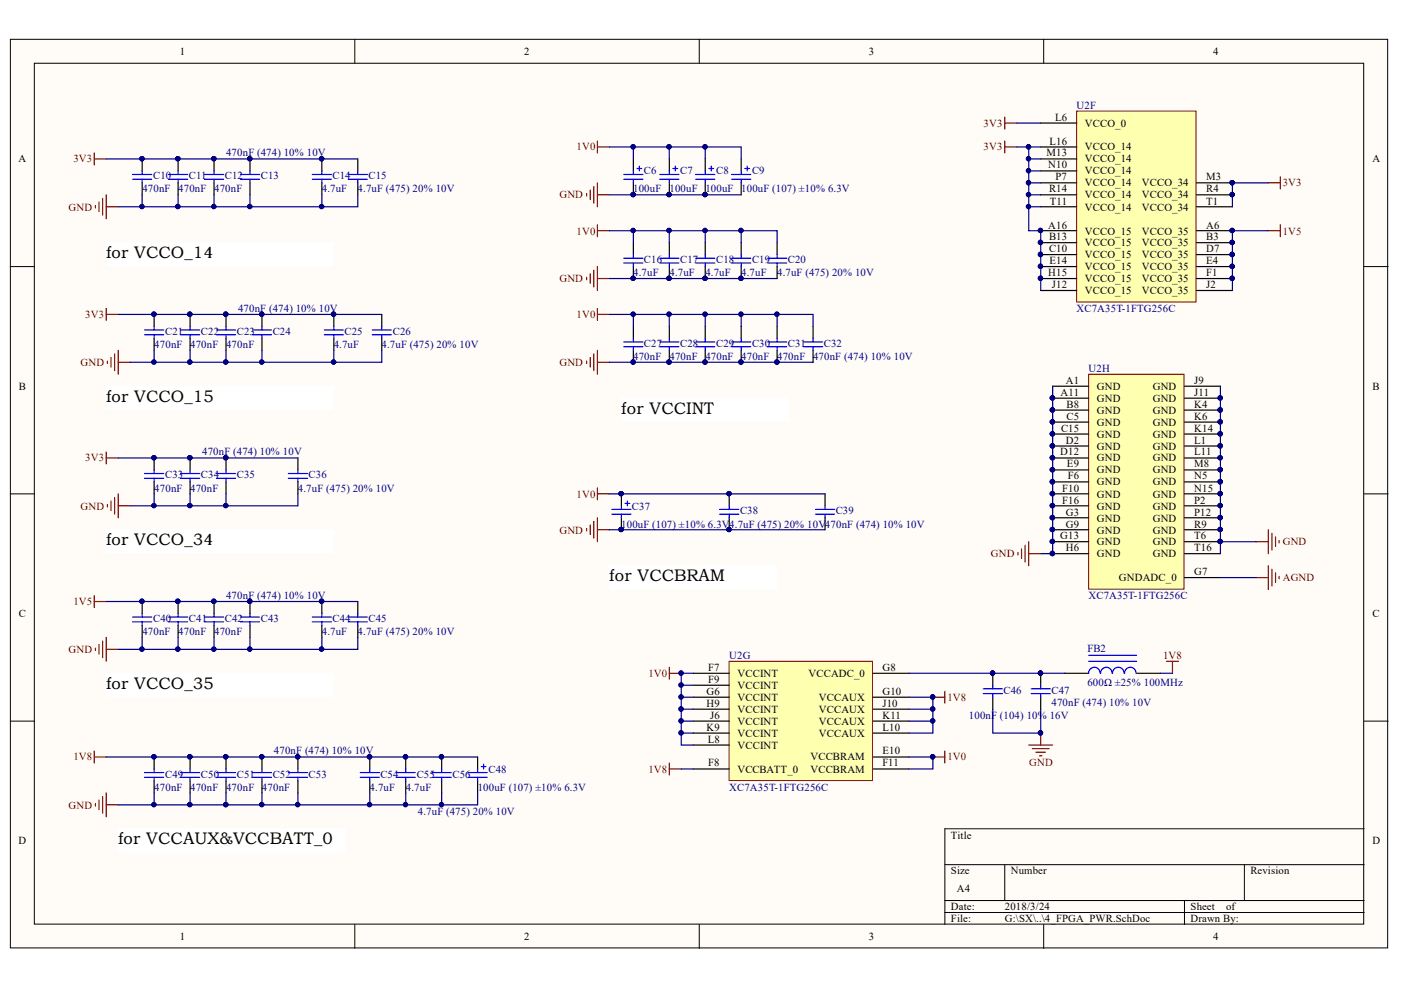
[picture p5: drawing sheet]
<svg xmlns="http://www.w3.org/2000/svg" width="297mm" height="210mm" viewBox="0 0 297 210" stroke-linecap="round" stroke-linejoin="round" font-family="sans-serif">
<defs><g id="words">
<g font-size="3.5">
<text x="22.5" y="54.7">for VCCO_14</text>
<text x="22.5" y="85.2">for VCCO_15</text>
<text x="131.7" y="87.7">for VCCINT</text>
<text x="22.5" y="115.6">for VCCO_34</text>
<text x="129.2" y="123.2">for VCCBRAM</text>
<text x="22.5" y="146">for VCCO_35</text>
<text x="25" y="179">for VCCAUX&amp;VCCBATT_0</text>
</g>
<g font-size="2.3">
<text x="38.1" y="11.6">1</text>
<text x="111.2" y="11.6">2</text>
<text x="184.2" y="11.6">3</text>
<text x="257.2" y="11.6">4</text>
<text x="223.7" y="25.6">L6</text>
<text x="230" y="26.8">VCCO_0</text>
<text x="3.9" y="34.4">A</text>
<text x="221.9" y="33.2">M13</text>
<text x="222.3" y="35.7">N10</text>
<text x="222.5" y="30.6">L16</text>
<text x="230" y="31.9">VCCO_14</text>
<text x="230" y="34.4">VCCO_14</text>
<text x="291" y="34.4">A</text>
<text x="222.4" y="40.8">R14</text>
<text x="223.8" y="38.2">P7</text>
<text x="230" y="37">VCCO_14</text>
<text x="230" y="39.5">VCCO_14</text>
<text x="242.1" y="39.5">VCCO_34</text>
<text x="255.7" y="38.2">M3</text>
<text x="255.7" y="40.8">R4</text>
<text x="222.6" y="43.4">T11</text>
<text x="230" y="42">VCCO_14</text>
<text x="230" y="44.7">VCCO_14</text>
<text x="242.1" y="42">VCCO_34</text>
<text x="242.1" y="44.7">VCCO_34</text>
<text x="255.7" y="43.4">T1</text>
<text x="222.3" y="48.5">A16</text>
<text x="222.4" y="51">B13</text>
<text x="222.4" y="53.5">C10</text>
<text x="230" y="49.7">VCCO_15</text>
<text x="230" y="52.3">VCCO_15</text>
<text x="242.1" y="49.7">VCCO_35</text>
<text x="242.1" y="52.3">VCCO_35</text>
<text x="255.7" y="48.5">A6</text>
<text x="255.7" y="51">B3</text>
<text x="255.7" y="53.5">D7</text>
<text x="222.3" y="58.6">H15</text>
<text x="222.5" y="56.1">E14</text>
<text x="230" y="54.8">VCCO_15</text>
<text x="230" y="57.3">VCCO_15</text>
<text x="230" y="59.8">VCCO_15</text>
<text x="242.1" y="54.8">VCCO_35</text>
<text x="242.1" y="57.3">VCCO_35</text>
<text x="242.1" y="59.8">VCCO_35</text>
<text x="255.7" y="56.1">E4</text>
<text x="255.7" y="58.6">F1</text>
<text x="223" y="61.1">J12</text>
<text x="230" y="62.4">VCCO_15</text>
<text x="242.1" y="62.4">VCCO_35</text>
<text x="255.7" y="61.1">J2</text>
<text x="4" y="82.6">B</text>
<text x="224.9" y="83.9">A11</text>
<text x="226" y="81.4">A1</text>
<text x="232.6" y="82.6">GND</text>
<text x="244.4" y="82.6">GND</text>
<text x="253.2" y="81.4">J9</text>
<text x="253.2" y="83.9">J11</text>
<text x="291" y="82.6">B</text>
<text x="226.1" y="86.4">B8</text>
<text x="226.1" y="89">C5</text>
<text x="232.6" y="85.2">GND</text>
<text x="232.6" y="87.7">GND</text>
<text x="244.4" y="85.2">GND</text>
<text x="244.4" y="87.7">GND</text>
<text x="253.2" y="86.4">K4</text>
<text x="253.2" y="89">K6</text>
<text x="225" y="91.5">C15</text>
<text x="226" y="94">D2</text>
<text x="232.6" y="90.2">GND</text>
<text x="232.6" y="92.8">GND</text>
<text x="232.6" y="95.3">GND</text>
<text x="244.4" y="90.2">GND</text>
<text x="244.4" y="92.8">GND</text>
<text x="244.4" y="95.3">GND</text>
<text x="253.2" y="91.5">K14</text>
<text x="253.2" y="94">L1</text>
<text x="224.8" y="96.6">D12</text>
<text x="226.2" y="99.1">E9</text>
<text x="226.4" y="101.6">F6</text>
<text x="232.6" y="97.8">GND</text>
<text x="232.6" y="100.4">GND</text>
<text x="244.4" y="97.8">GND</text>
<text x="244.4" y="100.4">GND</text>
<text x="253.2" y="96.6">L11</text>
<text x="253.2" y="99.1">M8</text>
<text x="253.2" y="101.6">N5</text>
<text x="225.2" y="104.3">F10</text>
<text x="225.2" y="106.8">F16</text>
<text x="232.6" y="102.9">GND</text>
<text x="232.6" y="105.5">GND</text>
<text x="244.4" y="102.9">GND</text>
<text x="244.4" y="105.5">GND</text>
<text x="253.2" y="104.3">N15</text>
<text x="253.2" y="106.8">P2</text>
<text x="226" y="109.3">G3</text>
<text x="226" y="111.9">G9</text>
<text x="232.6" y="108.1">GND</text>
<text x="232.6" y="110.6">GND</text>
<text x="232.6" y="113.1">GND</text>
<text x="244.4" y="108.1">GND</text>
<text x="244.4" y="110.6">GND</text>
<text x="244.4" y="113.1">GND</text>
<text x="253.2" y="109.3">P12</text>
<text x="253.2" y="111.9">R9</text>
<text x="224.8" y="114.4">G13</text>
<text x="226" y="116.9">H6</text>
<text x="232.6" y="115.7">GND</text>
<text x="232.6" y="118.2">GND</text>
<text x="244.4" y="115.7">GND</text>
<text x="244.4" y="118.2">GND</text>
<text x="253.2" y="114.4">T6</text>
<text x="253.2" y="116.9">T16</text>
<text x="237.2" y="123.2">GNDADC_0</text>
<text x="253.2" y="122">G7</text>
<text x="4" y="130.8">C</text>
<text x="291" y="130.8">C</text>
<text x="150.1" y="142.2">F7</text>
<text x="156.4" y="143.5">VCCINT</text>
<text x="171.4" y="143.5">VCCADC_0</text>
<text x="187.1" y="142.2">G8</text>
<text x="149.8" y="147.3">G6</text>
<text x="149.8" y="149.8">H9</text>
<text x="150.1" y="144.8">F9</text>
<text x="156.4" y="146">VCCINT</text>
<text x="156.4" y="148.6">VCCINT</text>
<text x="173.6" y="148.6">VCCAUX</text>
<text x="187.1" y="147.3">G10</text>
<text x="187.1" y="149.8">J10</text>
<text x="149.8" y="154.9">K9</text>
<text x="150.6" y="152.4">J6</text>
<text x="156.4" y="151.1">VCCINT</text>
<text x="156.4" y="153.6">VCCINT</text>
<text x="173.6" y="151.1">VCCAUX</text>
<text x="173.6" y="153.6">VCCAUX</text>
<text x="187.1" y="152.4">K11</text>
<text x="187.1" y="154.9">L10</text>
<text x="150.1" y="157.4">L8</text>
<text x="156.4" y="156.2">VCCINT</text>
<text x="156.4" y="158.7">VCCINT</text>
<text x="171.9" y="161.2">VCCBRAM</text>
<text x="173.6" y="156.2">VCCAUX</text>
<text x="187.1" y="160">E10</text>
<text x="150.1" y="162.5">F8</text>
<text x="156.4" y="163.9">VCCBATT_0</text>
<text x="171.9" y="163.9">VCCBRAM</text>
<text x="187.1" y="162.5">F11</text>
<text x="3.9" y="179">D</text>
<text x="201.6" y="177.8">Title</text>
<text x="291" y="179">D</text>
<text x="201.6" y="185.4">Size</text>
<text x="214.3" y="185.4">Number</text>
<text x="265.1" y="185.4">Revision</text>
<text x="202.9" y="189.2">A4</text>
<text x="201.6" y="193">Date:</text>
<text x="201.6" y="195.5">File:</text>
<text x="213" y="193">2018/3/24</text>
<text x="213" y="195.5">G:\SX\..\4_FPGA_PWR.SchDoc</text>
<text x="252.4" y="193">Sheet</text>
<text x="252.4" y="195.5">Drawn By:</text>
<text x="260" y="193">of</text>
<text x="38.1" y="199.3">1</text>
<text x="111.2" y="199.3">2</text>
<text x="184.2" y="199.3">3</text>
<text x="257.2" y="199.3">4</text>
</g>
<g font-size="2.3" fill="#000080">
<text x="228.3" y="23">U2F</text>
<text x="47.9" y="33.2">470nF (474) 10% 10V</text>
<text x="30.2" y="40.8">470nF</text>
<text x="32.5" y="38">C10</text>
<text x="37.8" y="40.8">470nF</text>
<text x="40.1" y="38">C11</text>
<text x="45.4" y="40.8">470nF</text>
<text x="47.7" y="38">C12</text>
<text x="55.3" y="38">C13</text>
<text x="68.2" y="40.8">4.7uF</text>
<text x="70.5" y="38">C14</text>
<text x="75.8" y="40.8">4.7uF (475) 20% 10V</text>
<text x="78.1" y="38">C15</text>
<text x="134.2" y="40.8">100uF</text>
<text x="136.5" y="37">C6</text>
<text x="141.9" y="40.8">100uF</text>
<text x="144.2" y="37">C7</text>
<text x="149.5" y="40.8">100uF</text>
<text x="151.8" y="37">C8</text>
<text x="157.2" y="40.8">100uF (107) ±10% 6.3V</text>
<text x="159.4" y="37">C9</text>
<text x="134.2" y="58.6">4.7uF</text>
<text x="136.5" y="55.8">C16</text>
<text x="141.9" y="58.6">4.7uF</text>
<text x="144.2" y="55.8">C17</text>
<text x="149.5" y="58.6">4.7uF</text>
<text x="151.8" y="55.8">C18</text>
<text x="157.2" y="58.6">4.7uF</text>
<text x="159.4" y="55.8">C19</text>
<text x="164.8" y="58.6">4.7uF (475) 20% 10V</text>
<text x="167" y="55.8">C20</text>
<text x="35" y="71">C21</text>
<text x="42.6" y="71">C22</text>
<text x="50.2" y="71">C23</text>
<text x="50.5" y="66.2">470nF (474) 10% 10V</text>
<text x="57.8" y="71">C24</text>
<text x="73" y="71">C25</text>
<text x="83.3" y="71">C26</text>
<text x="228.3" y="66.2">XC7A35T-1FTG256C</text>
<text x="32.7" y="73.8">470nF</text>
<text x="40.3" y="73.8">470nF</text>
<text x="47.9" y="73.8">470nF</text>
<text x="70.8" y="73.8">4.7uF</text>
<text x="80.9" y="73.8">4.7uF (475) 20% 10V</text>
<text x="134.2" y="76.3">470nF</text>
<text x="136.5" y="73.5">C27</text>
<text x="141.9" y="76.3">470nF</text>
<text x="144.2" y="73.5">C28</text>
<text x="149.5" y="76.3">470nF</text>
<text x="151.8" y="73.5">C29</text>
<text x="157.2" y="76.3">470nF</text>
<text x="159.4" y="73.5">C30</text>
<text x="164.8" y="76.3">470nF</text>
<text x="167" y="73.5">C31</text>
<text x="172.4" y="76.3">470nF (474) 10% 10V</text>
<text x="174.7" y="73.5">C32</text>
<text x="230.8" y="78.8">U2H</text>
<text x="35" y="101.4">C33</text>
<text x="42.6" y="101.4">C34</text>
<text x="42.9" y="96.6">470nF (474) 10% 10V</text>
<text x="50.2" y="101.4">C35</text>
<text x="65.4" y="101.4">C36</text>
<text x="32.7" y="104.3">470nF</text>
<text x="40.3" y="104.3">470nF</text>
<text x="63.2" y="104.3">4.7uF (475) 20% 10V</text>
<text x="131.7" y="111.9">100uF (107) ±10% 6.3V</text>
<text x="134" y="108.1">C37</text>
<text x="154.6" y="111.9">4.7uF (475) 20% 10V470nF (474) 10% 10V</text>
<text x="156.9" y="109.1">C38</text>
<text x="177.2" y="109.1">C39</text>
<text x="32.5" y="131.9">C40</text>
<text x="40.1" y="131.9">C41</text>
<text x="47.7" y="131.9">C42</text>
<text x="47.9" y="127">470nF (474) 10% 10V</text>
<text x="55.3" y="131.9">C43</text>
<text x="70.5" y="131.9">C44</text>
<text x="78.1" y="131.9">C45</text>
<text x="230.8" y="127">XC7A35T-1FTG256C</text>
<text x="30.2" y="134.6">470nF</text>
<text x="37.8" y="134.6">470nF</text>
<text x="45.4" y="134.6">470nF</text>
<text x="68.2" y="134.6">4.7uF</text>
<text x="75.8" y="134.6">4.7uF (475) 20% 10V</text>
<text x="154.6" y="139.7">U2G</text>
<text x="230.5" y="138.2">FB2</text>
<text x="212.8" y="147.1">C46</text>
<text x="222.9" y="147.1">C47</text>
<text x="222.9" y="149.6">470nF (474) 10% 10V</text>
<text x="230.5" y="145.5">600Ω ±25% 100MHz</text>
<text x="205.4" y="152.4">100nF (104) 10% 16V</text>
<text x="58.1" y="160">470nF (474) 10% 10V</text>
<text x="32.7" y="167.7">470nF</text>
<text x="35" y="164.9">C49</text>
<text x="40.3" y="167.7">470nF</text>
<text x="42.6" y="164.9">C50</text>
<text x="47.9" y="167.7">470nF</text>
<text x="50.2" y="164.9">C51</text>
<text x="55.5" y="167.7">470nF</text>
<text x="57.8" y="164.9">C52</text>
<text x="65.4" y="164.9">C53</text>
<text x="78.4" y="167.7">4.7uF</text>
<text x="80.6" y="164.9">C54</text>
<text x="86.1" y="167.7">4.7uF</text>
<text x="88.3" y="164.9">C55</text>
<text x="96" y="164.9">C56</text>
<text x="101.3" y="167.7">100uF (107) ±10% 6.3V</text>
<text x="103.6" y="163.9">C48</text>
<text x="154.6" y="167.7">XC7A35T-1FTG256C</text>
<text x="88.6" y="172.7">4.7uF (475) 20% 10V</text>
</g>
<g font-size="2.3" fill="#800000">
<text x="208.6" y="26.8">3V3</text>
<text x="15.6" y="34.4">3V3</text>
<text x="122.2" y="31.9">1V0</text>
<text x="208.6" y="31.9">3V3</text>
<text x="272" y="39.5">3V3</text>
<text x="14.5" y="44.7">GND</text>
<text x="118.6" y="42">GND</text>
<text x="122.2" y="49.7">1V0</text>
<text x="272" y="49.7">1V5</text>
<text x="118.6" y="59.8">GND</text>
<text x="18.1" y="67.4">3V3</text>
<text x="122.2" y="67.4">1V0</text>
<text x="17.1" y="77.6">GND</text>
<text x="118.6" y="77.6">GND</text>
<text x="18.1" y="97.8">3V3</text>
<text x="122.2" y="105.5">1V0</text>
<text x="17.1" y="108.1">GND</text>
<text x="118.6" y="113.1">GND</text>
<text x="210.1" y="118.2">GND</text>
<text x="272" y="115.7">GND</text>
<text x="272" y="123.2">AGND</text>
<text x="15.6" y="128.3">1V5</text>
<text x="14.5" y="138.4">GND</text>
<text x="137.5" y="143.5">1V0</text>
<text x="246.6" y="139.7">1V8</text>
<text x="200.9" y="148.6">1V8</text>
<text x="15.6" y="161.2">1V8</text>
<text x="200.9" y="161.2">1V0</text>
<text x="137.5" y="163.9">1V8</text>
<text x="218.2" y="162.5">GND</text>
<text x="14.5" y="171.5">GND</text>
</g>
</g></defs>
<g fill="#fffcf8" stroke="#000" stroke-width=".21">
<path d="M2.2 8.3h292v192.7h-292z"/>
<path d="M7.3 13.4h281.8v182.5h-281.8z"/>
</g>
<g fill="none" stroke="#000" stroke-width=".21">
<path d="M75.2 8.3v5.1M148.3 8.3v5.1M221.3 8.3v5.1M2.2 56.5h5.1M289.2 56.5h5.1M2.2 104.7h5.1M289.2 104.7h5.1M2.2 152.9h5.1M289.2 152.9h5.1M289.2 175.7h-88.9v20.3M75.2 196v5.1M148.3 196v5.1"/>
<path d="M200.3 183.3h88.9M200.3 190.9h88.9M200.3 193.5h88.9M213 183.3v7.6M221.3 196v5.1M251.1 190.9v5.1M263.8 183.3v7.6"/>
</g>
<path d="M228.3 23.6h25.3v40.4h-25.3z" fill="#ffffb0" stroke="#800000" stroke-width=".21"/>
<g fill="none" stroke="#000" stroke-width=".25">
<path d="M220.6 26.1h7.7M220.6 31.2h7.7M220.6 33.7h7.7M220.6 36.2h7.7M220.6 38.8h7.7M253.7 38.8h7.6M220.6 41.3h7.7M220.6 43.8h7.7M220.6 48.9h7.7M220.6 51.5h7.7M220.6 54h7.7M220.6 56.5h7.7"/>
<path d="M220.6 59.1h7.7M253.7 41.3h7.6M253.7 43.8h7.6M253.7 48.9h7.6M253.7 51.5h7.6M253.7 54h7.6M253.7 56.5h7.6M253.7 59.1h7.6M220.6 61.6h7.7M253.7 61.6h7.6"/>
</g>
<g fill="#000080" stroke="#000080" stroke-width=".21">
<circle cx="220.6" cy="48.9" r=".46"/>
<circle cx="220.6" cy="51.4" r=".46"/>
<circle cx="220.6" cy="53.9" r=".46"/>
<circle cx="220.6" cy="56.5" r=".46"/>
<circle cx="220.6" cy="59" r=".46"/>
<circle cx="261.2" cy="38.7" r=".46"/>
<circle cx="261.2" cy="41.3" r=".46"/>
<circle cx="261.2" cy="48.9" r=".46"/>
<circle cx="261.2" cy="51.4" r=".46"/>
<circle cx="261.2" cy="53.9" r=".46"/>
<circle cx="261.2" cy="56.5" r=".46"/>
<circle cx="261.2" cy="59" r=".46"/>
</g>
<path d="M154.6 140.2h30.4v25.3h-30.4z" fill="#ffffb0" stroke="#800000" stroke-width=".21"/>
<g fill="none" stroke="#000" stroke-width=".25">
<path d="M147 142.8h7.6M147 145.3h7.6M147 147.8h7.6M147 150.4h7.6M147 152.9h7.6M147 155.4h7.6M147 158h7.6M185.1 142.8h7.6M185.1 147.8h7.6M185.1 150.4h7.6M185.1 152.9h7.6M185.1 155.4h7.6"/>
<path d="M147 163h7.6M185.1 160.5h7.6M185.1 163h7.6"/>
</g>
<path d="M230.8 79.3h20.2v45.6h-20.2z" fill="#ffffb0" stroke="#800000" stroke-width=".21"/>
<g fill="none" stroke="#000" stroke-width=".25">
<path d="M30.1 33.7v2.5M30.1 38.8v2.5M37.8 33.7v2.5M37.8 38.8v2.5M45.4 33.7v2.5M45.4 38.8v2.5M53 33.7v2.5M53 38.8v2.5M68.2 33.7v2.5M68.2 38.8v2.5M75.9 33.7v2.5M75.9 38.8v2.5"/>
<path d="M134.3 33.7v2.5M134.3 38.8v2.5M141.9 33.7v2.5M141.9 38.8v2.5M149.5 33.7v2.5M149.5 38.8v2.5M157.1 33.7v2.5M157.1 38.8v2.5M134.3 51.5v2.5M134.3 56.5v2.6M141.9 51.5v2.5M141.9 56.5v2.6"/>
<path d="M149.5 51.5v2.5M149.5 56.5v2.6M157.1 51.5v2.5M157.1 56.5v2.6M164.8 51.5v2.5M164.8 56.5v2.6M32.7 66.7v2.5M32.7 71.7v2.6M40.3 66.7v2.5M40.3 71.7v2.6M47.9 66.7v2.5M47.9 71.7v2.6"/>
<path d="M55.5 66.7v2.5M55.5 71.7v2.6M70.8 66.7v2.5M70.8 71.7v2.6M80.9 66.7v2.5M80.9 71.7v2.6M134.3 69.2v2.5M134.3 74.3v2.5M141.9 69.2v2.5M141.9 74.3v2.5M149.5 69.2v2.5M149.5 74.3v2.5"/>
<path d="M157.1 69.2v2.5M157.1 74.3v2.5M164.8 69.2v2.5M164.8 74.3v2.5M172.4 69.2v2.5M172.4 74.3v2.5M32.7 97.1v2.5M40.3 97.1v2.5M47.9 97.1v2.5M63.2 97.1v2.5M223.2 81.9h7.6M223.2 84.4h7.6"/>
<path d="M223.2 87h7.6M223.2 89.5h7.6M223.2 92h7.6M223.2 94.6h7.6M223.2 97.1h7.6M223.2 99.6h7.6M251.1 81.9h7.7M251.1 84.4h7.7M251.1 87h7.7M251.1 89.5h7.7M251.1 92h7.7M251.1 94.6h7.7"/>
<path d="M251.1 97.1h7.7M251.1 99.6h7.7M32.7 102.2v2.5M40.3 102.2v2.5M47.9 102.2v2.5M63.2 102.2v2.5M131.7 104.7v2.5M131.7 109.8v2.5M154.6 104.7v2.5M154.6 109.8v2.5M174.9 104.7v2.5M174.9 109.8v2.5"/>
<path d="M223.2 102.2h7.6M223.2 104.7h7.6M223.2 107.2h7.6M223.2 109.8h7.6M223.2 112.3h7.6M223.2 114.9h7.6M223.2 117.4h7.6M251.1 102.2h7.7M251.1 104.7h7.7M251.1 107.2h7.7M251.1 109.8h7.7M251.1 112.3h7.7"/>
<path d="M251.1 114.9h7.7M251.1 117.4h7.7M30.1 127.5v2.6M30.1 132.6v2.5M37.8 127.5v2.6M37.8 132.6v2.5M45.4 127.5v2.6M45.4 132.6v2.5M53 127.5v2.6M53 132.6v2.5M68.2 127.5v2.6M68.2 132.6v2.5"/>
<path d="M75.9 127.5v2.6M75.9 132.6v2.5M251.1 122.5h7.7M210.5 142.8v2.5M210.5 147.8v2.6M220.6 142.8v2.5M220.6 147.8v2.6M225.7 142.8h5.1M241 142.8h5.1M32.7 160.5v2.5M32.7 165.6v2.5M40.3 160.5v2.5"/>
<path d="M40.3 165.6v2.5M47.9 160.5v2.5M47.9 165.6v2.5M55.5 160.5v2.5M55.5 165.6v2.5M63.2 160.5v2.5M63.2 165.6v2.5M78.4 160.5v2.5M78.4 165.6v2.5M86 160.5v2.5M86 165.6v2.5M93.6 160.5v2.5"/>
<path d="M93.6 165.6v2.5M101.3 160.5v2.5M101.3 165.6v2.5"/>
</g>
<g fill="#000080" stroke="#000080" stroke-width=".21">
<circle cx="223.1" cy="84.4" r=".46"/>
<circle cx="223.1" cy="86.9" r=".47"/>
<circle cx="223.1" cy="89.4" r=".46"/>
<circle cx="223.1" cy="92" r=".46"/>
<circle cx="223.1" cy="94.5" r=".47"/>
<circle cx="223.1" cy="97" r=".46"/>
<circle cx="223.1" cy="99.6" r=".46"/>
<circle cx="223.1" cy="102.1" r=".47"/>
<circle cx="223.1" cy="104.7" r=".46"/>
<circle cx="223.1" cy="107.2" r=".46"/>
<circle cx="223.1" cy="109.7" r=".47"/>
<circle cx="223.1" cy="112.3" r=".46"/>
<circle cx="223.1" cy="114.8" r=".46"/>
<circle cx="223.1" cy="117.4" r=".47"/>
<circle cx="258.7" cy="84.4" r=".46"/>
<circle cx="258.7" cy="86.9" r=".46"/>
<circle cx="258.7" cy="89.4" r=".46"/>
<circle cx="258.7" cy="92" r=".46"/>
<circle cx="258.7" cy="94.5" r=".46"/>
<circle cx="258.7" cy="97" r=".46"/>
<circle cx="258.7" cy="99.6" r=".46"/>
<circle cx="258.7" cy="102.1" r=".46"/>
<circle cx="258.7" cy="104.7" r=".46"/>
<circle cx="258.7" cy="107.2" r=".46"/>
<circle cx="258.7" cy="109.7" r=".46"/>
<circle cx="258.7" cy="112.3" r=".46"/>
<circle cx="258.7" cy="114.8" r=".46"/>
<circle cx="197.7" cy="147.8" r=".46"/>
<circle cx="197.7" cy="160.5" r=".46"/>
<circle cx="144.4" cy="142.7" r=".46"/>
<circle cx="210.4" cy="142.7" r=".46"/>
<circle cx="32.6" cy="160.5" r=".46"/>
<circle cx="134.2" cy="41.3" r=".46"/>
<circle cx="141.8" cy="41.3" r=".46"/>
<circle cx="149.5" cy="41.3" r=".46"/>
<circle cx="134.2" cy="59" r=".46"/>
<circle cx="141.8" cy="59" r=".46"/>
<circle cx="149.5" cy="59" r=".46"/>
<circle cx="157.1" cy="59" r=".46"/>
<circle cx="134.2" cy="76.8" r=".46"/>
<circle cx="141.8" cy="76.8" r=".46"/>
<circle cx="149.5" cy="76.8" r=".46"/>
<circle cx="157.1" cy="76.8" r=".46"/>
<circle cx="164.7" cy="76.8" r=".46"/>
<circle cx="154.6" cy="112.3" r=".46"/>
<circle cx="154.6" cy="104.7" r=".46"/>
<circle cx="131.7" cy="104.7" r=".46"/>
<circle cx="131.7" cy="112.3" r=".46"/>
<circle cx="78.3" cy="160.5" r=".46"/>
<circle cx="86" cy="160.5" r=".46"/>
<circle cx="93.6" cy="160.5" r=".46"/>
<circle cx="40.2" cy="160.5" r=".46"/>
<circle cx="47.9" cy="160.5" r=".46"/>
<circle cx="55.5" cy="160.5" r=".46"/>
<circle cx="63.1" cy="160.5" r=".46"/>
<circle cx="68.2" cy="127.5" r=".46"/>
<circle cx="30.1" cy="127.5" r=".46"/>
<circle cx="37.7" cy="127.5" r=".46"/>
<circle cx="45.3" cy="127.5" r=".46"/>
<circle cx="53" cy="127.5" r=".46"/>
<circle cx="32.6" cy="97" r=".46"/>
<circle cx="40.2" cy="97" r=".46"/>
<circle cx="47.9" cy="97" r=".46"/>
<circle cx="70.7" cy="66.6" r=".46"/>
<circle cx="32.6" cy="66.6" r=".46"/>
<circle cx="40.2" cy="66.6" r=".46"/>
<circle cx="47.9" cy="66.6" r=".46"/>
<circle cx="55.5" cy="66.6" r=".46"/>
<circle cx="68.2" cy="33.6" r=".46"/>
<circle cx="30.1" cy="33.6" r=".46"/>
<circle cx="37.7" cy="33.6" r=".46"/>
<circle cx="45.3" cy="33.6" r=".46"/>
<circle cx="53" cy="33.6" r=".46"/>
<circle cx="220.6" cy="142.7" r=".46"/>
<circle cx="220.6" cy="155.4" r=".46"/>
<circle cx="144.4" cy="145.2" r=".46"/>
<circle cx="144.4" cy="147.8" r=".46"/>
<circle cx="144.4" cy="150.3" r=".46"/>
<circle cx="144.4" cy="152.8" r=".46"/>
<circle cx="144.4" cy="155.4" r=".46"/>
<circle cx="197.7" cy="150.3" r=".46"/>
<circle cx="197.7" cy="152.8" r=".46"/>
<circle cx="218.1" cy="31.1" r=".46"/>
<circle cx="218.1" cy="33.6" r=".46"/>
<circle cx="218.1" cy="36.2" r=".46"/>
<circle cx="218.1" cy="38.7" r=".46"/>
<circle cx="218.1" cy="41.3" r=".46"/>
<circle cx="261.2" cy="59" r=".46"/>
<circle cx="261.2" cy="56.5" r=".46"/>
<circle cx="261.2" cy="53.9" r=".46"/>
<circle cx="261.2" cy="51.4" r=".46"/>
<circle cx="261.2" cy="48.9" r=".46"/>
<circle cx="220.6" cy="59" r=".46"/>
<circle cx="220.6" cy="56.5" r=".46"/>
<circle cx="220.6" cy="53.9" r=".46"/>
<circle cx="220.6" cy="51.4" r=".46"/>
<circle cx="220.6" cy="48.9" r=".46"/>
<circle cx="218.1" cy="43.8" r=".46"/>
<circle cx="55.5" cy="170.6" r=".46"/>
<circle cx="47.9" cy="170.6" r=".46"/>
<circle cx="40.2" cy="170.6" r=".46"/>
<circle cx="32.6" cy="170.6" r=".46"/>
<circle cx="63.1" cy="170.6" r=".46"/>
<circle cx="78.3" cy="170.6" r=".46"/>
<circle cx="86" cy="170.6" r=".46"/>
<circle cx="93.6" cy="170.6" r=".46"/>
<circle cx="261.2" cy="41.3" r=".46"/>
<circle cx="261.2" cy="38.7" r=".46"/>
<circle cx="45.3" cy="137.6" r=".46"/>
<circle cx="30.1" cy="137.6" r=".46"/>
<circle cx="53" cy="137.6" r=".46"/>
<circle cx="68.2" cy="137.6" r=".46"/>
<circle cx="37.7" cy="137.6" r=".46"/>
<circle cx="32.6" cy="107.2" r=".46"/>
<circle cx="47.9" cy="107.2" r=".46"/>
<circle cx="40.2" cy="107.2" r=".46"/>
<circle cx="47.9" cy="76.8" r=".46"/>
<circle cx="32.6" cy="76.8" r=".46"/>
<circle cx="55.5" cy="76.8" r=".46"/>
<circle cx="70.7" cy="76.8" r=".46"/>
<circle cx="40.2" cy="76.8" r=".46"/>
<circle cx="45.3" cy="43.8" r=".46"/>
<circle cx="30.1" cy="43.8" r=".46"/>
<circle cx="53" cy="43.8" r=".46"/>
<circle cx="68.2" cy="43.8" r=".46"/>
<circle cx="37.7" cy="43.8" r=".46"/>
<circle cx="134.2" cy="31.1" r=".46"/>
<circle cx="141.8" cy="31.1" r=".47"/>
<circle cx="149.5" cy="31.1" r=".46"/>
<circle cx="134.2" cy="48.9" r=".46"/>
<circle cx="141.8" cy="48.9" r=".46"/>
<circle cx="149.5" cy="48.9" r=".46"/>
<circle cx="157.1" cy="48.9" r=".46"/>
<circle cx="134.2" cy="66.6" r=".46"/>
<circle cx="141.8" cy="66.6" r=".46"/>
<circle cx="149.5" cy="66.6" r=".46"/>
<circle cx="157.1" cy="66.6" r=".46"/>
<circle cx="164.7" cy="66.6" r=".46"/>
</g>
<g fill="none" stroke="#800000" stroke-width=".25">
<path d="M20 32.4v2.6M20 33.7h2.5M125.9 39.5v3.6M126.7 31.2h2.5M126.7 29.9v2.5M126.7 38.8v5M213 24.8v2.6M213 29.9v2.5M213 31.2h2.6M213 26.1h2.6M268.9 38.8h2.6M271.5 37.5v2.5"/>
<path d="M20.2 43.6v.5M21 42.8v2.1M21.8 42.1v3.5M22.5 41.3v5.1M22.5 43.8h2.6M124.4 41.1v.5M124.4 58.8v.5M125.1 40.3v2M125.1 58v2.1M125.9 57.3v3.5M126.7 48.9h2.5M126.7 47.6v2.6"/>
<path d="M126.7 56.5v5.1M126.7 41.3h2.5M126.7 59.1h2.5M268.9 48.9h2.6M271.5 47.6v2.6M22.5 65.4v2.5M22.5 66.7h2.6M22.8 76.6v.5M23.5 75.8v2M24.3 75v3.6M25.1 74.3v5M25.1 76.8h2.5"/>
<path d="M124.4 76.6v.5M125.1 75.8v2M125.9 75v3.6M126.7 65.4v2.5M126.7 74.3v5M126.7 66.7h2.5M126.7 76.8h2.5M22.5 95.8v2.6M22.5 97.1h2.6M22.8 107v.5M23.5 106.2v2.1M24.3 105.5v3.5"/>
<path d="M25.1 104.7v5.1M25.1 107.2h2.5M124.4 112.1v.5M125.1 111.3v2M125.9 110.5v3.6M126.7 103.4v2.6M126.7 109.8v5.1M126.7 104.7h2.5M126.7 112.3h2.5M215.8 117.1v.5M216.6 116.4v2M217.3 115.6v3.6"/>
<path d="M218.1 114.9v5M218.1 117.4h2.5M266.4 114.9h2.5M268.9 112.3v5.1M268.9 119.9v5.1M269.7 113.1v3.5M270.4 113.8v2.1M271.2 114.6v.5M20 126.3v2.5M20 127.5h2.5M20.2 137.4v.5M21 136.7v2"/>
<path d="M21.8 135.9v3.6M22.5 135.1v5.1M22.5 137.7h2.6M266.4 122.5h2.5M269.7 120.7v3.5M270.4 121.4v2.1M271.2 122.2v.5M20 159.2v2.6M141.9 141.5v2.5M141.9 142.8h2.5M197.8 147.8h2.5M200.3 146.6v2.5"/>
<path d="M200.3 159.2v2.6M218.1 158h5.1M218.9 158.7h3.5M219.6 159.5h2.1M220.6 155.4v2.6M247.3 140.2h2.6M248.6 140.2v2.6M20 160.5h2.5M20.2 170.4v.5M21 169.6v2.1M21.8 168.9v3.5M22.5 168.1v5.1"/>
<path d="M22.5 170.6h2.6M141.9 161.8v2.5M141.9 163h2.5M197.8 160.5h2.5M220.4 160.2h.5"/>
</g>
<g fill="none" stroke="#00f" stroke-width=".25">
<path d="M28.1 37h4.1M28.1 38h4.1M30.1 36.2v.8M30.1 38v.8M35.7 37h4.1M35.7 38h4.1M37.8 36.2v.8M37.8 38v.8M43.3 37h4.1M43.3 38h4.1M45.4 36.2v.8M45.4 38v.8"/>
<path d="M51 37h4M51 38h4M53 36.2v.8M53 38v.8M66.2 37h4.1M66.2 38h4.1M68.2 36.2v.8M68.2 38v.8M73.8 37h4.1M73.8 38h4.1M75.9 36.2v.8M75.9 38v.8"/>
<path d="M132.3 37h4M132.3 38h4M134.3 36.2v.8M134.3 38v.8M135 35.7h1.1M135.6 35.2v1M139.9 37h4M139.9 38h4M141.9 36.2v.8M141.9 38v.8M142.7 35.7h1M143.2 35.2v1"/>
<path d="M147.5 37h4.1M147.5 38h4.1M149.5 36.2v.8M149.5 38v.8M150.3 35.7h1M150.8 35.2v1M155.1 37h4.1M155.1 38h4.1M157.1 36.2v.8M157.1 38v.8M157.9 35.7h1M158.4 35.2v1"/>
<path d="M132.3 54.7h4M132.3 55.8h4M134.3 54v.7M134.3 55.8v.7M139.9 54.7h4M139.9 55.8h4M141.9 54v.7M141.9 55.8v.7M147.5 54.7h4.1M147.5 55.8h4.1M149.5 54v.7M149.5 55.8v.7"/>
<path d="M155.1 54.7h4.1M155.1 55.8h4.1M157.1 54v.7M157.1 55.8v.7M162.7 54.7h4.1M162.7 55.8h4.1M164.8 54v.7M164.8 55.8v.7M30.6 70h4.1M30.6 71h4.1M32.7 69.2v.8M32.7 71v.7"/>
<path d="M38.3 70h4M38.3 71h4M40.3 69.2v.8M40.3 71v.7M45.9 70h4.1M45.9 71h4.1M47.9 69.2v.8M47.9 71v.7M53.5 70h4.1M53.5 71h4.1M55.5 69.2v.8M55.5 71v.7"/>
<path d="M68.7 70h4.1M68.7 71h4.1M70.8 69.2v.8M70.8 71v.7M78.9 70h4.1M78.9 71h4.1M80.9 69.2v.8M80.9 71v.7M132.3 72.5h4M132.3 73.5h4M134.3 71.7v.8M134.3 73.5v.8"/>
<path d="M139.9 72.5h4M139.9 73.5h4M141.9 71.7v.8M141.9 73.5v.8M147.5 72.5h4.1M147.5 73.5h4.1M149.5 71.7v.8M149.5 73.5v.8M155.1 72.5h4.1M155.1 73.5h4.1M157.1 71.7v.8M157.1 73.5v.8"/>
<path d="M162.7 72.5h4.1M162.7 73.5h4.1M164.8 71.7v.8M164.8 73.5v.8M170.4 72.5h4M170.4 73.5h4M172.4 71.7v.8M172.4 73.5v.8M32.7 99.6v.8M40.3 99.6v.8M47.9 99.6v.8M63.2 99.6v.8"/>
<path d="M30.6 100.4h4.1M30.6 101.4h4.1M32.7 101.4v.8M38.3 100.4h4M38.3 101.4h4M40.3 101.4v.8M45.9 100.4h4.1M45.9 101.4h4.1M47.9 101.4v.8M61.1 100.4h4.1M61.1 101.4h4.1M63.2 101.4v.8"/>
<path d="M129.7 108h4.1M129.7 109h4.1M131.7 107.2v.8M131.7 109v.8M132.5 106.7h1M133 106.2v1M152.6 108h4M152.6 109h4M154.6 107.2v.8M154.6 109v.8M172.9 108h4.1M172.9 109h4.1"/>
<path d="M174.9 107.2v.8M174.9 109v.8M28.1 130.8h4.1M28.1 131.8h4.1M30.1 130.1v.7M30.1 131.8v.8M35.7 130.8h4.1M35.7 131.8h4.1M37.8 130.1v.7M37.8 131.8v.8M43.3 130.8h4.1M43.3 131.8h4.1"/>
<path d="M45.4 130.1v.7M45.4 131.8v.8M51 130.8h4M51 131.8h4M53 130.1v.7M53 131.8v.8M66.2 130.8h4.1M66.2 131.8h4.1M68.2 130.1v.7M68.2 131.8v.8M73.8 130.8h4.1M73.8 131.8h4.1"/>
<path d="M75.9 130.1v.7M75.9 131.8v.8M230.8 138.9h10.2M208.5 146h4M208.5 147.1h4M210.5 145.3v.7M210.5 147.1v.7M218.6 146h4.1M218.6 147.1h4.1M220.6 145.3v.7M220.6 147.1v.7M230.8 140.2h10.2"/>
<path d="M233.2 142.7a1.22 1.22 0 0 0-1.2-1.2 1.22 1.22 0 0 0-1.2 1.3M235.8 142.7a1.22 1.22 0 0 0-1.2-1.2 1.22 1.22 0 0 0-1.2 1.3M238.3 142.7a1.23 1.23 0 0 0-1.2-1.2 1.23 1.23 0 0 0-1.2 1.3M240.9 142.7a1.22 1.22 0 0 0-1.3-1.2 1.22 1.22 0 0 0-1.2 1.3M30.6 163.8h4.1M30.6 164.8h4.1M32.7 163v.8M32.7 164.8v.8M38.3 163.8h4M38.3 164.8h4M40.3 163v.8M40.3 164.8v.8"/>
<path d="M45.9 163.8h4.1M45.9 164.8h4.1M47.9 163v.8M47.9 164.8v.8M53.5 163.8h4.1M53.5 164.8h4.1M55.5 163v.8M55.5 164.8v.8M61.1 163.8h4.1M61.1 164.8h4.1M63.2 163v.8M63.2 164.8v.8"/>
<path d="M76.4 163.8h4M76.4 164.8h4M78.4 163v.8M78.4 164.8v.8M84 163.8h4.1M84 164.8h4.1M86 163v.8M86 164.8v.8M91.6 163.8h4.1M91.6 164.8h4.1M93.6 163v.8M93.6 164.8v.8"/>
<path d="M99.2 163.8h4.1M99.2 164.8h4.1M101.3 163v.8M101.3 164.8v.8M102 162.5h1M102.5 162v1"/>
</g>
<g fill="#fff" stroke="#fff" stroke-width=".21">
<path d="M25.1 175.7h48.1v5h-48.1z"/>
<path d="M131.7 84.4h35.5v5h-35.5z"/>
<path d="M129.2 119.9h35.5v5h-35.5z"/>
<path d="M22.5 142.8h48.2v4.9h-48.2z"/>
<path d="M22.5 112.3h48.2v5h-48.2z"/>
<path d="M22.5 81.9h48.2v5h-48.2z"/>
<path d="M22.5 51.5h48.2v4.9h-48.2z"/>
</g>
<g fill="none" stroke="#000080" stroke-width=".25">
<path d="M22.5 33.7h53.4M129.2 31.2h27.9v2.5M134.3 31.2v2.5M141.9 31.2v2.5M149.5 31.2v2.5M215.6 31.2h2.5v12.6h2.5M215.6 26.1h5M218.1 31.2h2.5M218.1 33.7h2.5M218.1 36.2h2.5M218.1 38.8h2.5M268.9 38.8h-7.6v5"/>
<path d="M25.1 43.8h12.7M30.1 41.3v2.5M37.8 41.3v2.5h38.1v-2.5M45.4 41.3v2.5M53 41.3v2.5M68.2 41.3v2.5M129.2 41.3h27.9M129.2 59.1h35.6M129.2 48.9h35.6v2.6M134.3 48.9v2.6M141.9 48.9v2.6M149.5 48.9v2.6"/>
<path d="M157.1 48.9v2.6M218.1 43.8v5.1h2.5v12.7M218.1 41.3h2.5M268.9 48.9h-7.6v12.7M25.1 66.7h55.8M27.6 76.8h12.7M32.7 74.3v2.5M40.3 74.3v2.5h40.6v-2.5M47.9 74.3v2.5M55.5 74.3v2.5M70.8 74.3v2.5M129.2 76.8h43.2"/>
<path d="M129.2 66.7h43.2v2.5M134.3 66.7v2.5M141.9 66.7v2.5M149.5 66.7v2.5M157.1 66.7v2.5M164.8 66.7v2.5M25.1 97.1h38.1M223.2 81.9v35.5h-2.6M258.8 81.9v35.5M32.7 104.7v2.5M40.3 104.7v2.5h-12.7M47.9 104.7v2.5"/>
<path d="M63.2 104.7v2.5h-22.9M129.2 112.3h45.7M129.2 104.7h45.7M258.8 114.9h7.6M22.5 127.5h53.4M25.1 137.7h12.7M30.1 135.1v2.6M37.8 135.1v2.6h38.1v-2.6M45.4 135.1v2.6M53 135.1v2.6M68.2 135.1v2.6M258.8 122.5h7.6"/>
<path d="M144.4 145.3h2.6M144.4 147.8h2.6M144.4 150.4h2.6M144.4 152.9h2.6M144.4 155.4h2.6M147 142.8h-2.6v15.2h2.6M192.7 147.8h5.1v7.6h-5.1M192.7 142.8h33M192.7 150.4h5.1M192.7 152.9h5.1M210.5 150.4v5h10.1v-5M246.1 142.8h2.5"/>
<path d="M22.5 160.5h78.8M25.1 170.6h22.8M32.7 168.1v2.5M40.3 168.1v2.5M47.9 168.1v2.5M55.5 168.1v2.5M63.2 168.1v2.5M78.4 168.1v2.5M86 168.1v2.5M93.6 168.1v2.5M101.3 168.1v2.5h-53.4M144.4 163h2.6"/>
<path d="M192.7 160.5h5.1v2.5h-5.1"/>
</g>
<use href="#words"/>
</svg>
